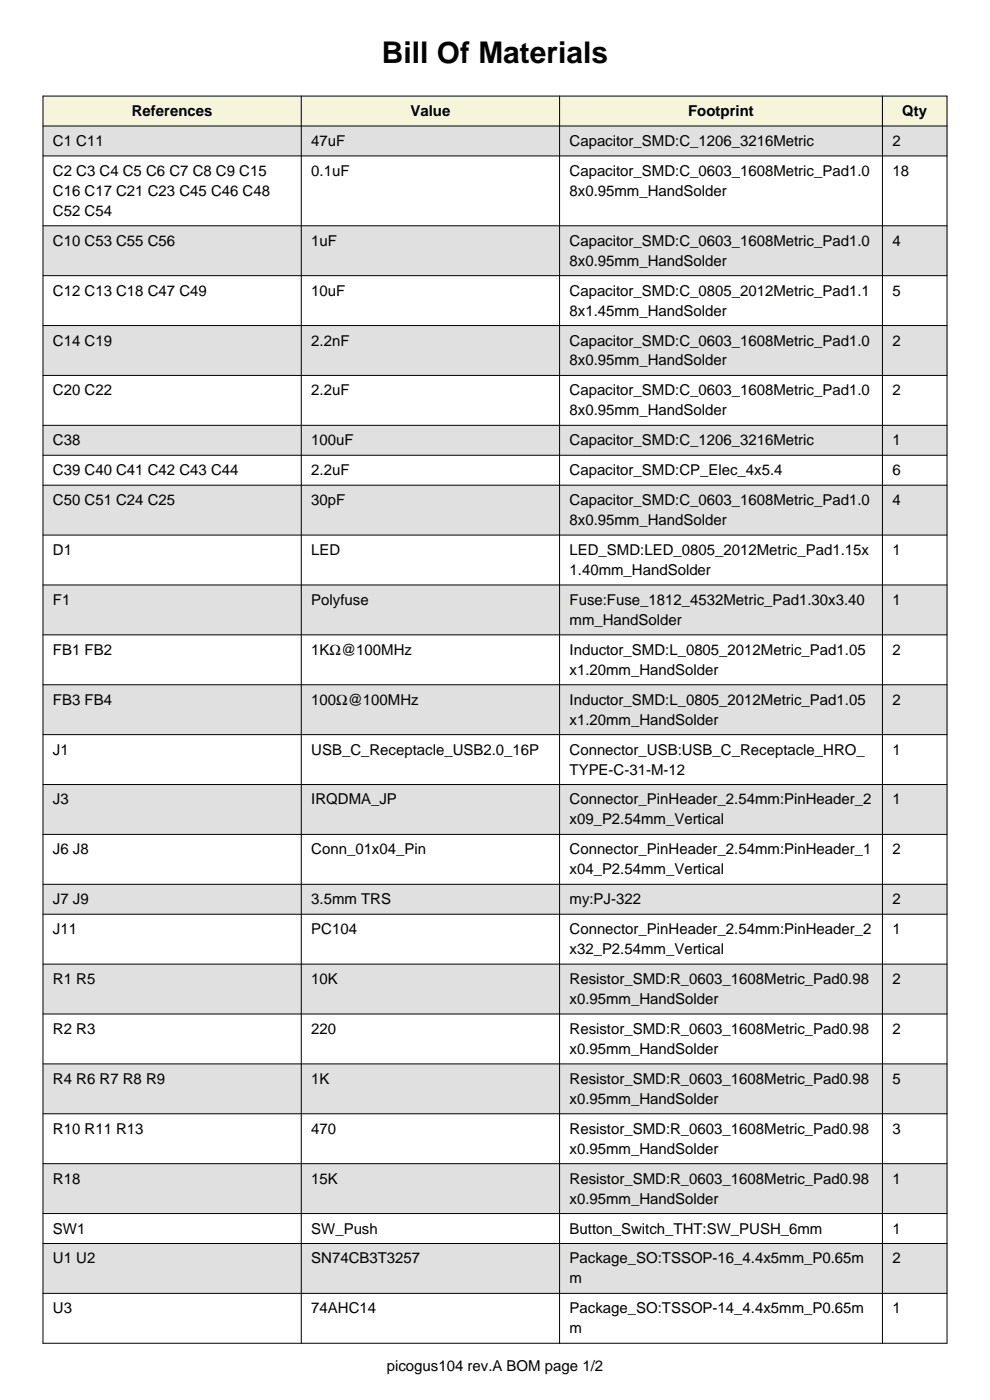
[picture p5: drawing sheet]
<svg xmlns="http://www.w3.org/2000/svg" width="210mm" height="297mm" viewBox="0 0 210 297" stroke-linecap="round" stroke-linejoin="round" font-family="sans-serif">
<defs><g id="words">
<text font-size="6.3" x="81" y="13.5">Bill Of Materials</text>
<g font-size="3.2">
<text x="28" y="24.6">References</text>
<text x="87.1" y="24.6">Value</text>
<text x="146" y="24.6">Footprint</text>
<text x="191.4" y="24.6">Qty</text>
<text x="11.2" y="31">C1 C11</text>
<text x="66" y="31">47uF</text>
<text x="120.8" y="31">Capacitor_SMD:C_1206_3216Metric</text>
<text x="189.3" y="31">2</text>
<text x="11.2" y="37.3">C2 C3 C4 C5 C6 C7 C8 C9 C15</text>
<text x="11.2" y="41.5">C16 C17 C21 C23 C45 C46 C48</text>
<text x="66" y="37.3">0.1uF</text>
<text x="120.8" y="37.3">Capacitor_SMD:C_0603_1608Metric_Pad1.0</text>
<text x="120.8" y="41.5">8x0.95mm_HandSolder</text>
<text x="189.3" y="37.3">18</text>
<text x="11.2" y="45.8">C52 C54</text>
<text x="11.2" y="52.1">C10 C53 C55 C56</text>
<text x="66" y="52.1">1uF</text>
<text x="120.8" y="52.1">Capacitor_SMD:C_0603_1608Metric_Pad1.0</text>
<text x="189.3" y="52.1">4</text>
<text x="120.8" y="56.4">8x0.95mm_HandSolder</text>
<text x="11.2" y="62.7">C12 C13 C18 C47 C49</text>
<text x="66" y="62.7">10uF</text>
<text x="120.8" y="62.7">Capacitor_SMD:C_0805_2012Metric_Pad1.1</text>
<text x="189.3" y="62.7">5</text>
<text x="120.8" y="66.9">8x1.45mm_HandSolder</text>
<text x="11.2" y="73.3">C14 C19</text>
<text x="66" y="73.3">2.2nF</text>
<text x="120.8" y="73.3">Capacitor_SMD:C_0603_1608Metric_Pad1.0</text>
<text x="120.8" y="77.5">8x0.95mm_HandSolder</text>
<text x="189.3" y="73.3">2</text>
<text x="11.2" y="83.9">C20 C22</text>
<text x="66" y="83.9">2.2uF</text>
<text x="120.8" y="83.9">Capacitor_SMD:C_0603_1608Metric_Pad1.0</text>
<text x="189.3" y="83.9">2</text>
<text x="120.8" y="88.1">8x0.95mm_HandSolder</text>
<text x="11.2" y="94.5">C38</text>
<text x="66" y="94.5">100uF</text>
<text x="120.8" y="94.5">Capacitor_SMD:C_1206_3216Metric</text>
<text x="189.3" y="94.5">1</text>
<text x="11.2" y="100.8">C39 C40 C41 C42 C43 C44</text>
<text x="66" y="100.8">2.2uF</text>
<text x="120.8" y="100.8">Capacitor_SMD:CP_Elec_4x5.4</text>
<text x="189.3" y="100.8">6</text>
<text x="11.2" y="107.2">C50 C51 C24 C25</text>
<text x="66" y="107.2">30pF</text>
<text x="120.8" y="107.2">Capacitor_SMD:C_0603_1608Metric_Pad1.0</text>
<text x="189.3" y="107.2">4</text>
<text x="120.8" y="111.4">8x0.95mm_HandSolder</text>
<text x="11.2" y="117.7">D1</text>
<text x="66" y="117.7">LED</text>
<text x="120.8" y="117.7">LED_SMD:LED_0805_2012Metric_Pad1.15x</text>
<text x="189.3" y="117.7">1</text>
<text x="120.8" y="122">1.40mm_HandSolder</text>
<text x="11.2" y="128.3">F1</text>
<text x="66" y="128.3">Polyfuse</text>
<text x="120.8" y="128.3">Fuse:Fuse_1812_4532Metric_Pad1.30x3.40</text>
<text x="189.3" y="128.3">1</text>
<text x="120.8" y="132.6">mm_HandSolder</text>
<text x="11.2" y="138.9">FB1 FB2</text>
<text x="66" y="138.9">1KΩ@100MHz</text>
<text x="120.8" y="138.9">Inductor_SMD:L_0805_2012Metric_Pad1.05</text>
<text x="120.8" y="143.1">x1.20mm_HandSolder</text>
<text x="189.3" y="138.9">2</text>
<text x="11.2" y="149.5">FB3 FB4</text>
<text x="66" y="149.5">100Ω@100MHz</text>
<text x="120.8" y="149.5">Inductor_SMD:L_0805_2012Metric_Pad1.05</text>
<text x="189.3" y="149.5">2</text>
<text x="120.8" y="153.7">x1.20mm_HandSolder</text>
<text x="11.2" y="160.1">J1</text>
<text x="66" y="160.1">USB_C_Receptacle_USB2.0_16P</text>
<text x="120.8" y="160.1">Connector_USB:USB_C_Receptacle_HRO_</text>
<text x="189.3" y="160.1">1</text>
<text x="120.8" y="164.3">TYPE-C-31-M-12</text>
<text x="11.2" y="170.7">J3</text>
<text x="66" y="170.7">IRQDMA_JP</text>
<text x="120.8" y="170.7">Connector_PinHeader_2.54mm:PinHeader_2</text>
<text x="189.3" y="170.7">1</text>
<text x="120.8" y="174.9">x09_P2.54mm_Vertical</text>
<text x="11.2" y="181.2">J6 J8</text>
<text x="66" y="181.2">Conn_01x04_Pin</text>
<text x="120.8" y="181.2">Connector_PinHeader_2.54mm:PinHeader_1</text>
<text x="120.8" y="185.5">x04_P2.54mm_Vertical</text>
<text x="189.3" y="181.2">2</text>
<text x="11.2" y="191.8">J7 J9</text>
<text x="66" y="191.8">3.5mm TRS</text>
<text x="120.8" y="191.8">my:PJ-322</text>
<text x="189.3" y="191.8">2</text>
<text x="11.2" y="198.2">J11</text>
<text x="66" y="198.2">PC104</text>
<text x="120.8" y="198.2">Connector_PinHeader_2.54mm:PinHeader_2</text>
<text x="120.8" y="202.4">x32_P2.54mm_Vertical</text>
<text x="189.3" y="198.2">1</text>
<text x="11.2" y="208.8">R1 R5</text>
<text x="66" y="208.8">10K</text>
<text x="120.8" y="208.8">Resistor_SMD:R_0603_1608Metric_Pad0.98</text>
<text x="189.3" y="208.8">2</text>
<text x="120.8" y="213">x0.95mm_HandSolder</text>
<text x="11.2" y="219.3">R2 R3</text>
<text x="66" y="219.3">220</text>
<text x="120.8" y="219.3">Resistor_SMD:R_0603_1608Metric_Pad0.98</text>
<text x="189.3" y="219.3">2</text>
<text x="120.8" y="223.6">x0.95mm_HandSolder</text>
<text x="11.2" y="229.9">R4 R6 R7 R8 R9</text>
<text x="66" y="229.9">1K</text>
<text x="120.8" y="229.9">Resistor_SMD:R_0603_1608Metric_Pad0.98</text>
<text x="189.3" y="229.9">5</text>
<text x="120.8" y="234.2">x0.95mm_HandSolder</text>
<text x="11.2" y="240.5">R10 R11 R13</text>
<text x="66" y="240.5">470</text>
<text x="120.8" y="240.5">Resistor_SMD:R_0603_1608Metric_Pad0.98</text>
<text x="120.8" y="244.7">x0.95mm_HandSolder</text>
<text x="189.3" y="240.5">3</text>
<text x="11.2" y="251.1">R18</text>
<text x="66" y="251.1">15K</text>
<text x="120.8" y="251.1">Resistor_SMD:R_0603_1608Metric_Pad0.98</text>
<text x="189.3" y="251.1">1</text>
<text x="120.8" y="255.3">x0.95mm_HandSolder</text>
<text x="11.2" y="261.7">SW1</text>
<text x="66" y="261.7">SW_Push</text>
<text x="120.8" y="261.7">Button_Switch_THT:SW_PUSH_6mm</text>
<text x="189.3" y="261.7">1</text>
<text x="11.2" y="268">U1 U2</text>
<text x="66" y="268">SN74CB3T3257</text>
<text x="120.8" y="268">Package_SO:TSSOP-16_4.4x5mm_P0.65m</text>
<text x="189.3" y="268">2</text>
<text x="120.8" y="272.3">m</text>
<text x="11.2" y="278.6">U3</text>
<text x="66" y="278.6">74AHC14</text>
<text x="120.8" y="278.6">Package_SO:TSSOP-14_4.4x5mm_P0.65m</text>
<text x="189.3" y="278.6">1</text>
<text x="120.8" y="282.8">m</text>
<text x="82.1" y="290.9">picogus104 rev.A BOM page 1/2</text>
</g>
</g></defs>
<path d="M9.1 26.7h191.8v6.4h-191.8z" fill-rule="evenodd" fill="#e0e0e0"/>
<path d="M9.1 33.1h191.8v14.8h-191.8z" fill-rule="evenodd" fill="#fff"/>
<path d="M9.1 47.9h191.8v10.6h-191.8z" fill-rule="evenodd" fill="#e0e0e0"/>
<path d="M9.1 58.5h191.8v10.6h-191.8z" fill-rule="evenodd" fill="#fff"/>
<path d="M9.1 69.1h191.8v10.5h-191.8z" fill-rule="evenodd" fill="#e0e0e0"/>
<path d="M9.1 79.6h191.8v10.6h-191.8z" fill-rule="evenodd" fill="#fff"/>
<path d="M9.1 90.2h191.8v6.4h-191.8z" fill-rule="evenodd" fill="#e0e0e0"/>
<path d="M9.1 96.6h191.8v6.3h-191.8z" fill-rule="evenodd" fill="#fff"/>
<path d="M9.1 102.9h191.8v10.6h-191.8z" fill-rule="evenodd" fill="#e0e0e0"/>
<path d="M9.1 113.5h191.8v10.6h-191.8z" fill-rule="evenodd" fill="#fff"/>
<path d="M9.1 124.1h191.8v10.6h-191.8z" fill-rule="evenodd" fill="#e0e0e0"/>
<path d="M9.1 134.7h191.8v10.6h-191.8z" fill-rule="evenodd" fill="#fff"/>
<path d="M9.1 145.3h191.8v10.5h-191.8z" fill-rule="evenodd" fill="#e0e0e0"/>
<path d="M9.1 155.8h191.8v10.6h-191.8z" fill-rule="evenodd" fill="#fff"/>
<path d="M9.1 166.4h191.8v10.6h-191.8z" fill-rule="evenodd" fill="#e0e0e0"/>
<path d="M9.1 177h191.8v10.6h-191.8z" fill-rule="evenodd" fill="#fff"/>
<path d="M9.1 187.6h191.8v6.3h-191.8z" fill-rule="evenodd" fill="#e0e0e0"/>
<path d="M9.1 193.9h191.8v10.6h-191.8z" fill-rule="evenodd" fill="#fff"/>
<path d="M9.1 204.5h191.8v10.6h-191.8z" fill-rule="evenodd" fill="#e0e0e0"/>
<path d="M9.1 215.1h191.8v10.6h-191.8z" fill-rule="evenodd" fill="#fff"/>
<path d="M9.1 225.7h191.8v10.6h-191.8z" fill-rule="evenodd" fill="#e0e0e0"/>
<path d="M9.1 236.3h191.8v10.6h-191.8z" fill-rule="evenodd" fill="#fff"/>
<path d="M9.1 246.9h191.8v10.5h-191.8z" fill-rule="evenodd" fill="#e0e0e0"/>
<path d="M9.1 257.4h191.8v6.4h-191.8z" fill-rule="evenodd" fill="#fff"/>
<path d="M9.1 263.8h191.8v10.6h-191.8z" fill-rule="evenodd" fill="#e0e0e0"/>
<path d="M9.1 274.4h191.8v10.6h-191.8z" fill-rule="evenodd" fill="#fff"/>
<g fill="#f5f5dc">
<path d="M9.1 20.4h191.8v6.3h-191.8z" fill-rule="evenodd"/>
<path d="M11.2 21.4h50.6v4.3h-50.6z" fill-rule="evenodd"/>
<path d="M66 21.4h50.6v4.3h-50.6z" fill-rule="evenodd"/>
<path d="M120.8 21.4h64.3v4.3h-64.3z" fill-rule="evenodd"/>
<path d="M189.3 21.4h9.5v4.3h-9.5z" fill-rule="evenodd"/>
</g>
<g fill="none" stroke="#000" stroke-width=".21">
<path d="M9.1 20.4h191.8v264.6h-191.8zM9.1 26.7h191.8M9.1 33.1h191.8M63.9 20.4v264.6M118.7 20.4v264.6M187.2 20.4v264.6M9.1 47.9h191.8M9.1 58.5h191.8M9.1 69.1h191.8M9.1 79.6h191.8M9.1 90.2h191.8M9.1 96.6h191.8"/>
<path d="M9.1 102.9h191.8M9.1 113.5h191.8M9.1 124.1h191.8M9.1 134.7h191.8M9.1 145.3h191.8M9.1 155.8h191.8M9.1 166.4h191.8M9.1 177h191.8M9.1 187.6h191.8M9.1 193.9h191.8M9.1 204.5h191.8M9.1 215.1h191.8"/>
<path d="M9.1 225.7h191.8M9.1 236.3h191.8M9.1 246.9h191.8M9.1 257.4h191.8M9.1 263.8h191.8M9.1 274.4h191.8"/>
</g>
<use href="#words"/>
</svg>
